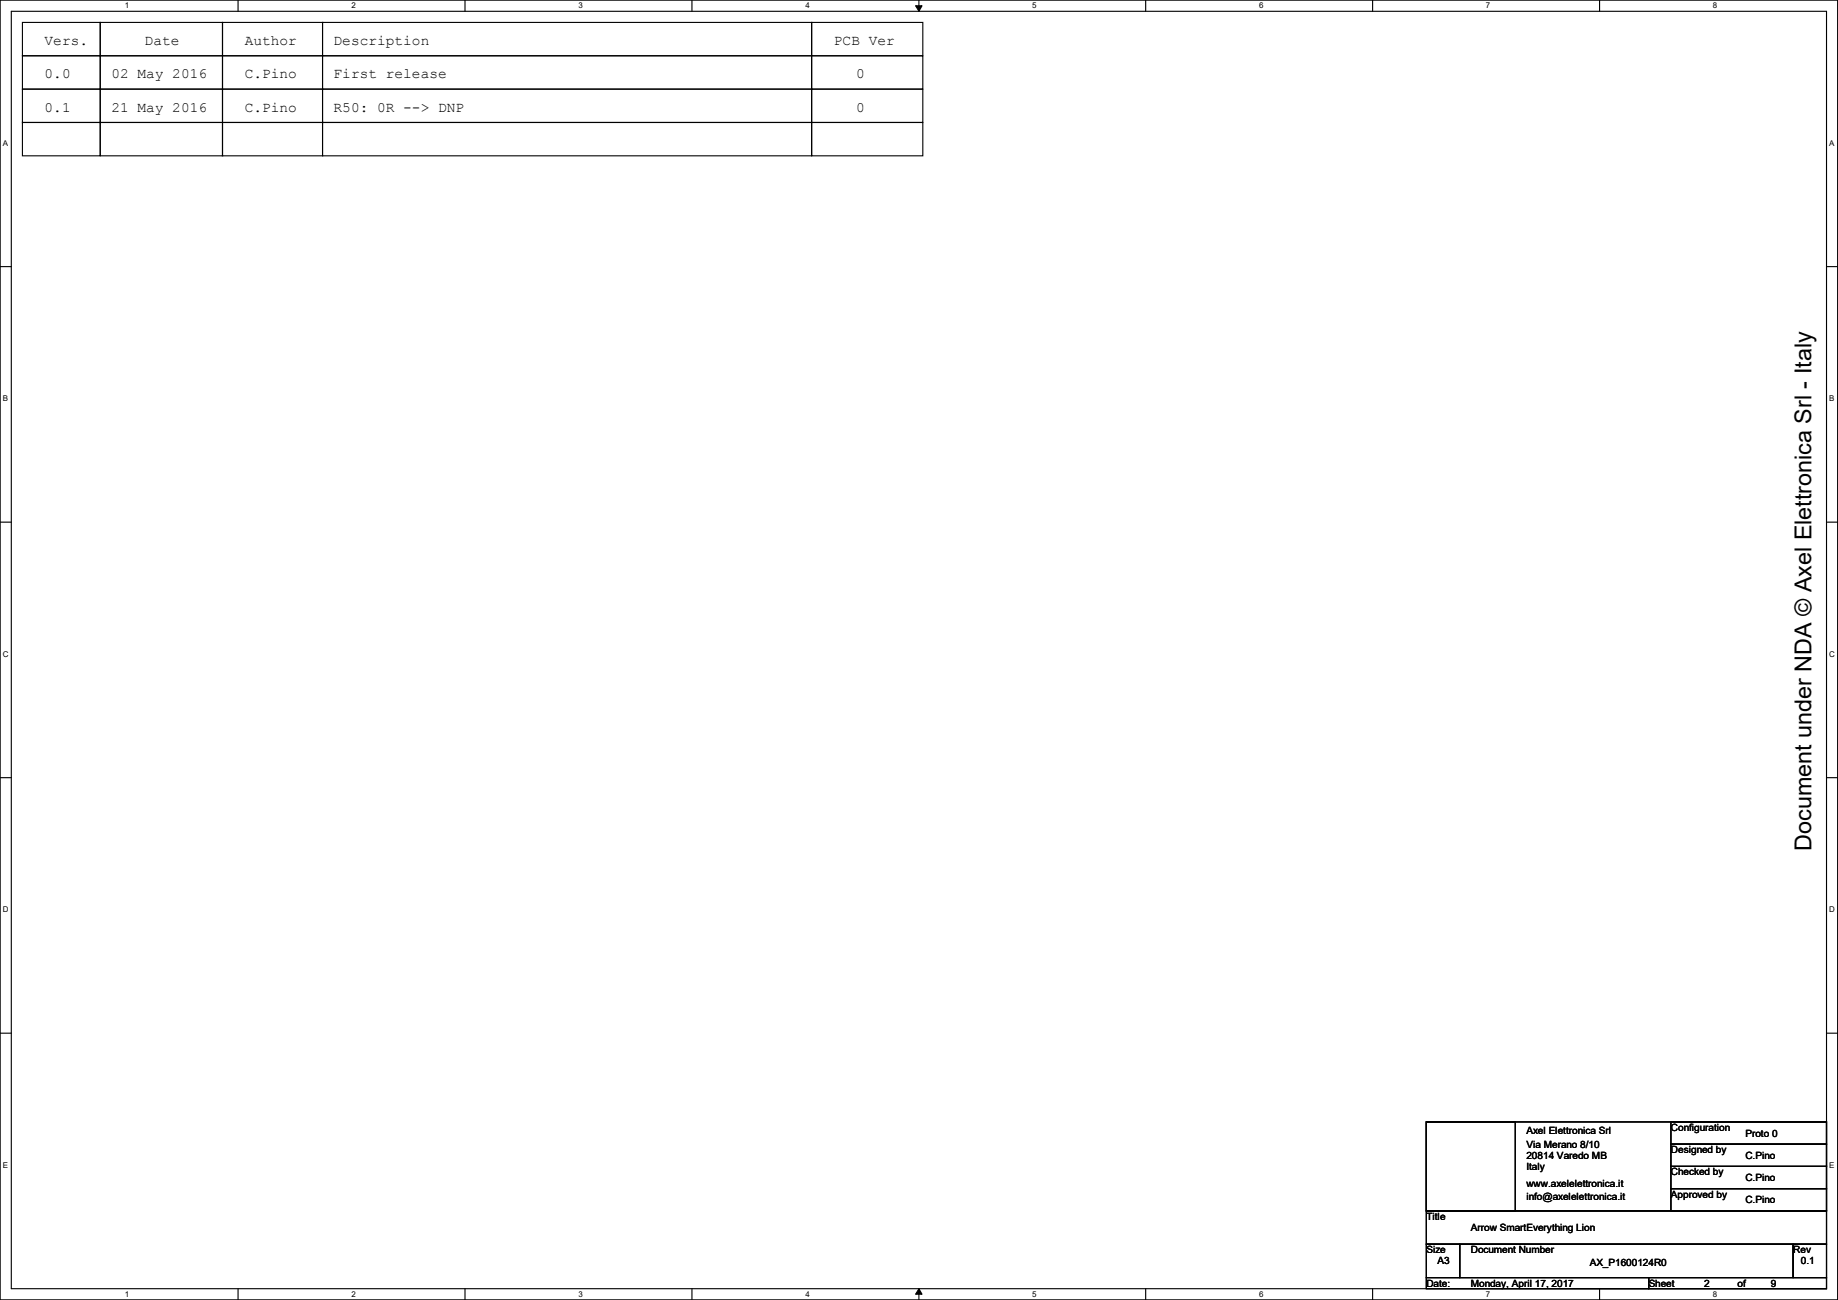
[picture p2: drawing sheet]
<svg xmlns="http://www.w3.org/2000/svg" width="420mm" height="297mm" viewBox="0 0 420 297" stroke-linecap="round" stroke-linejoin="round" font-family="sans-serif">
<defs><g id="words">
<text font-size="5.3" x="413.9" y="194.4" transform="rotate(-90 413.9 194.4)">Document under NDA © Axel Elettronica Srl - Italy</text>
<g font-size="3.3">
<text x="10.2" y="10.3">Vers.</text>
<text x="33.1" y="10.3">Date</text>
<text x="55.9" y="10.3">Author</text>
<text x="76.2" y="10.3">Description</text>
<text x="190.5" y="10.3">PCB Ver</text>
<text x="10.2" y="17.9">0.0</text>
<text x="25.5" y="17.9">02 May 2016</text>
<text x="55.9" y="17.9">C.Pino</text>
<text x="76.2" y="17.9">First release</text>
<text x="195.6" y="17.9">0</text>
<text x="10.2" y="25.5">0.1</text>
<text x="25.5" y="25.5">21 May 2016</text>
<text x="55.9" y="25.5">C.Pino</text>
<text x="76.2" y="25.5">R50: 0R --&gt; DNP</text>
<text x="195.6" y="25.5">0</text>
</g>
<g font-size="2.3">
<text x="348.8" y="259.2">Axel Elettronica Srl</text>
<text x="348.8" y="262.2">Via Merano 8/10</text>
<text x="381.8" y="258.4">Configuration</text>
<text x="381.8" y="263.5">Designed by</text>
<text x="398.8" y="259.7">Proto 0</text>
<text x="348.8" y="264.8">20814 Varedo MB</text>
<text x="348.8" y="267.3">Italy</text>
<text x="381.8" y="268.6">Checked by</text>
<text x="398.8" y="264.8">C.Pino</text>
<text x="398.8" y="269.8">C.Pino</text>
<text x="348.8" y="274.1">info@axelelettronica.it</text>
<text x="348.8" y="271.1">www.axelelettronica.it</text>
<text x="381.8" y="273.6">Approved by</text>
<text x="398.8" y="274.9">C.Pino</text>
<text x="325.9" y="278.7">Title</text>
<text x="336.1" y="281.3">Arrow SmartEverything Lion</text>
<text x="325.9" y="286.3">Size</text>
<text x="336.1" y="286.3">Document Number</text>
<text x="409.8" y="286.3">Rev</text>
<text x="325.9" y="294">Date:</text>
<text x="328.5" y="288.9">A3</text>
<text x="336.1" y="294">Monday, April 17, 2017</text>
<text x="363.3" y="289.1">AX_P1600124R0</text>
<text x="376.7" y="294">Sheet</text>
<text x="389.4" y="294">2</text>
<text x="397" y="294">of</text>
<text x="404.7" y="294">9</text>
<text x="411.5" y="288.9">0.1</text>
</g>
<g font-size="1.8">
<text x="28.5" y="1.9">1</text>
<text x="80.3" y="1.9">2</text>
<text x="132.2" y="1.9">3</text>
<text x="184" y="1.9">4</text>
<text x="235.9" y="1.9">5</text>
<text x="287.7" y="1.9">6</text>
<text x="339.6" y="1.9">7</text>
<text x="391.4" y="1.9">8</text>
<text x=".7" y="33.4">A</text>
<text x="418" y="33.4">A</text>
<text x=".7" y="91.7">B</text>
<text x="418" y="91.7">B</text>
<text x=".7" y="150.1">C</text>
<text x="418" y="150.1">C</text>
<text x=".7" y="208.4">D</text>
<text x="418" y="208.4">D</text>
<text x=".7" y="266.8">E</text>
<text x="418" y="266.8">E</text>
<text x="28.5" y="296.3">1</text>
<text x="80.3" y="296.3">2</text>
<text x="132.2" y="296.3">3</text>
<text x="184" y="296.3">4</text>
<text x="235.9" y="296.3">5</text>
<text x="287.7" y="296.3">6</text>
<text x="339.6" y="296.3">7</text>
<text x="391.4" y="296.3">8</text>
</g>
</g></defs>
<path d="M0 0h419.9v297h-419.9zM2.6 2.6h414.8v291.8h-414.8z" fill="none" stroke="#000" stroke-width=".25"/>
<g fill="#fff">
<path d="M28.5 .3h1v2h-1z"/>
<path d="M28.5 294.7h1v2h-1z"/>
</g>
<path d="M54.4 0v2.6M54.4 294.4v2.6" fill="none" stroke="#000" stroke-width=".25"/>
<g fill="#fff">
<path d="M80.3 .3h1v2h-1z"/>
<path d="M80.3 294.7h1v2h-1z"/>
</g>
<path d="M106.3 0v2.6M106.3 294.4v2.6" fill="none" stroke="#000" stroke-width=".25"/>
<g fill="#fff">
<path d="M132.2 .3h.9v2h-.9z"/>
<path d="M132.2 294.7h.9v2h-.9z"/>
</g>
<path d="M158.1 0v2.6M158.1 294.4v2.6" fill="none" stroke="#000" stroke-width=".25"/>
<g fill="#fff">
<path d="M184 .3h1v2h-1z"/>
<path d="M184 294.7h1v2h-1z"/>
</g>
<path d="M210 0v2.6M210 294.4v2.6" fill="none" stroke="#000" stroke-width=".25"/>
<path d="M209.2 1.3h1.5l-.7 1.3zM210 294.4l.7 1.3h-1.5z" fill="#000" stroke="#000" stroke-width=".23"/>
<g fill="#fff">
<path d="M235.9 .3h1v2h-1z"/>
<path d="M235.9 294.7h1v2h-1z"/>
</g>
<path d="M261.8 0v2.6M261.8 294.4v2.6" fill="none" stroke="#000" stroke-width=".25"/>
<g fill="#fff">
<path d="M287.7 .3h1v2h-1z"/>
<path d="M287.7 294.7h1v2h-1z"/>
</g>
<path d="M313.6 0v2.6M313.6 294.4v2.6" fill="none" stroke="#000" stroke-width=".25"/>
<g fill="#fff">
<path d="M339.6 .3h.9v2h-.9z"/>
<path d="M339.6 294.7h.9v2h-.9z"/>
</g>
<path d="M365.5 0v2.6M365.5 294.4v2.6" fill="none" stroke="#000" stroke-width=".25"/>
<g fill="#fff">
<path d="M391.4 .3h1v2h-1z"/>
<path d="M391.4 294.7h1v2h-1z"/>
<path d="M.7 31.7h1.2v2h-1.2z"/>
<path d="M418 31.7h1.2v2h-1.2z"/>
<path d="M.7 90.1h1.2v2h-1.2z"/>
<path d="M418 90.1h1.2v2h-1.2z"/>
</g>
<path d="M0 60.9h2.6M417.4 60.9h2.5" fill="none" stroke="#000" stroke-width=".25"/>
<g fill="#fff">
<path d="M.7 148.5h1.2v2h-1.2z"/>
<path d="M418 148.5h1.3v2h-1.3z"/>
</g>
<path d="M0 119.3h2.6M417.4 119.3h2.5" fill="none" stroke="#000" stroke-width=".25"/>
<g fill="#fff">
<path d="M.7 206.8h1.2v2h-1.2z"/>
<path d="M418 206.8h1.3v2h-1.3z"/>
</g>
<path d="M0 177.7h2.6M417.4 177.7h2.5" fill="none" stroke="#000" stroke-width=".25"/>
<g fill="#fff">
<path d="M.7 265.2h1.2v2h-1.2z"/>
<path d="M418 265.2h1.2v2h-1.2z"/>
</g>
<g fill="none" stroke="#000" stroke-width=".25">
<path d="M5.1 5.1h17.8v7.6h-17.8zM5.1 12.7h17.8v7.7h-17.8zM22.9 5.1h27.9v7.6h-27.9zM22.9 12.7h27.9v7.7h-27.9zM50.8 5.1h22.9v7.6h-22.9zM50.8 12.7h22.9v7.7h-22.9zM73.7 5.1h111.8v7.6h-111.8zM73.7 12.7h111.8v7.7h-111.8zM185.5 5.1h25.4v7.6h-25.4zM185.5 12.7h25.4v7.7h-25.4zM5.1 20.4h17.8v7.6h-17.8zM5.1 28h17.8v7.6h-17.8z"/>
<path d="M22.9 20.4h27.9v7.6h-27.9zM22.9 28h27.9v7.6h-27.9zM50.8 20.4h22.9v7.6h-22.9zM50.8 28h22.9v7.6h-22.9zM73.7 20.4h111.8v7.6h-111.8zM73.7 28h111.8v7.6h-111.8zM185.5 20.4h25.4v7.6h-25.4zM185.5 28h25.4v7.6h-25.4zM0 236.1h2.6M417.4 236.1h2.5M325.9 256.3h91.5v20.3h-91.5zM325.9 256.3h20.3v20.3h-20.3z"/>
<path d="M381.8 256.3h35.6v5.1h-35.6zM325.9 276.6h91.5v7.7h-91.5zM381.8 261.4h35.6v5.1h-35.6zM381.8 266.5h35.6v5.1h-35.6zM381.8 271.6h35.6v5h-35.6zM325.9 284.3h7.6v7.6h-7.6zM325.9 291.9h50.8v2.5h-50.8zM333.5 284.3h76.2v7.6h-76.2zM376.7 291.9h40.7v2.5h-40.7zM409.7 284.3h7.7v7.6h-7.7z"/>
</g>
<use href="#words"/>
</svg>
